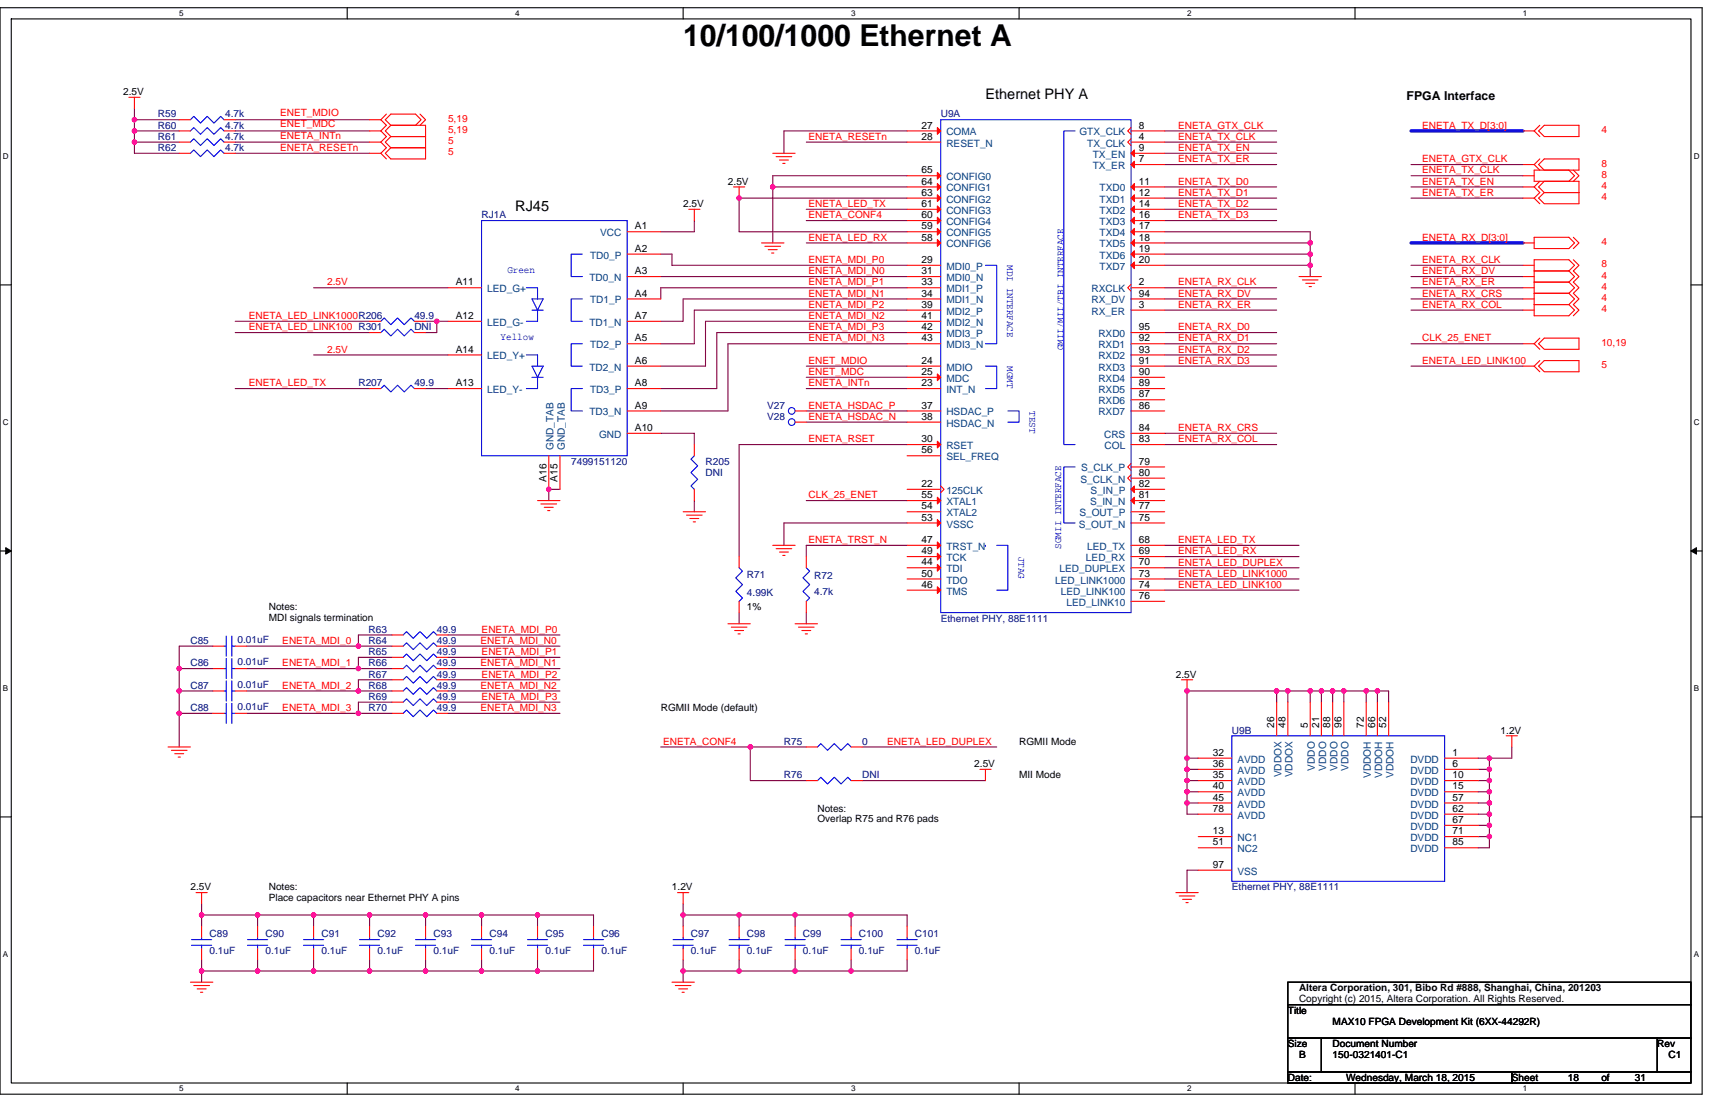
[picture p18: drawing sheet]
<svg xmlns="http://www.w3.org/2000/svg" width="432mm" height="279mm" viewBox="0 0 432 279" stroke-linecap="round" stroke-linejoin="round" font-family="sans-serif">
<defs><g id="words">
<text font-size="7.6" x="172" y="11.6">10/100/1000 Ethernet A</text>
<g font-size="3.7">
<text x="248.1" y="25">Ethernet PHY A</text>
<text x="129.7" y="53.1">RJ45</text>
</g>
<text font-size="3.1" x="354.1" y="25.1">FPGA Interface</text>
<g font-size="2.5">
<text x="31" y="23.9">2.5V</text>
<text x="232.1" y="32.4">27</text>
<text x="232.1" y="35.2">28</text>
<text x="286.7" y="35.2">4</text>
<text x="286.7" y="32.4">8</text>
<text x="286.7" y="38">9</text>
<text x="286.7" y="40.8">7</text>
<text x="183.3" y="46.5">2.5V</text>
<text x="232.1" y="46.5">64</text>
<text x="232.1" y="43.6">65</text>
<text x="286.7" y="46.5">11</text>
<text x="172" y="52.1">2.5V</text>
<text x="232.1" y="52.1">61</text>
<text x="232.1" y="49.3">63</text>
<text x="286.7" y="49.3">12</text>
<text x="286.7" y="52.1">14</text>
<text x="159.9" y="57.7">A1</text>
<text x="232.1" y="57.7">59</text>
<text x="232.1" y="54.9">60</text>
<text x="286.7" y="54.9">16</text>
<text x="286.7" y="57.7">17</text>
<text x="159.9" y="63.4">A2</text>
<text x="232.1" y="60.6">58</text>
<text x="286.7" y="60.6">18</text>
<text x="286.7" y="63.4">19</text>
<text x="114.7" y="71.8">A11</text>
<text x="159.9" y="69">A3</text>
<text x="232.1" y="71.8">33</text>
<text x="232.1" y="66.2">29</text>
<text x="232.1" y="69">31</text>
<text x="286.7" y="66.2">20</text>
<text x="286.7" y="71.8">2</text>
<text x="159.9" y="74.7">A4</text>
<text x="232.1" y="77.5">39</text>
<text x="232.1" y="74.7">34</text>
<text x="286.7" y="74.7">94</text>
<text x="286.7" y="77.5">3</text>
<text x="114.7" y="80.3">A12</text>
<text x="159.9" y="80.3">A7</text>
<text x="232.1" y="83.1">42</text>
<text x="232.1" y="80.3">41</text>
<text x="286.7" y="83.1">95</text>
<text x="114.7" y="88.8">A14</text>
<text x="159.9" y="85.9">A5</text>
<text x="232.1" y="85.9">43</text>
<text x="286.7" y="85.9">92</text>
<text x="286.7" y="88.8">93</text>
<text x="159.9" y="91.6">A6</text>
<text x="232.1" y="91.6">24</text>
<text x="232.1" y="94.4">25</text>
<text x="286.7" y="91.6">91</text>
<text x="286.7" y="94.4">90</text>
<text x="114.7" y="97.2">A13</text>
<text x="159.9" y="97.2">A8</text>
<text x="232.1" y="97.2">23</text>
<text x="286.7" y="97.2">89</text>
<text x="286.7" y="100">87</text>
<text x="159.9" y="102.8">A9</text>
<text x="232.1" y="102.8">37</text>
<text x="232.1" y="105.7">38</text>
<text x="286.7" y="102.8">86</text>
<text x="159.9" y="108.5">A10</text>
<text x="232.1" y="111.3">30</text>
<text x="286.7" y="108.5">84</text>
<text x="286.7" y="111.3">83</text>
<text x="232.1" y="114.1">56</text>
<text x="286.7" y="116.9">79</text>
<text x="286.7" y="119.8">80</text>
<text x="137.6" y="121.2" transform="rotate(-90 137.6 121.2)">A16</text>
<text x="140.4" y="121.2" transform="rotate(-90 140.4 121.2)">A15</text>
<text x="232.1" y="122.6">22</text>
<text x="232.1" y="125.4">55</text>
<text x="286.7" y="122.6">82</text>
<text x="286.7" y="125.4">81</text>
<text x="232.1" y="128.2">54</text>
<text x="232.1" y="131">53</text>
<text x="286.7" y="131">75</text>
<text x="286.7" y="128.2">77</text>
<text x="232.1" y="136.7">47</text>
<text x="286.7" y="136.7">68</text>
<text x="232.1" y="142.3">44</text>
<text x="232.1" y="139.5">49</text>
<text x="286.7" y="139.5">69</text>
<text x="286.7" y="142.3">70</text>
<text x="232.1" y="148">46</text>
<text x="232.1" y="145.1">50</text>
<text x="286.7" y="145.1">73</text>
<text x="286.7" y="148">74</text>
<text x="67.7" y="153.6">Notes:</text>
<text x="188.1" y="153.6">1%</text>
<text x="286.7" y="150.8">76</text>
<text x="67.7" y="156.2">MDI signals termination</text>
<text x="296.1" y="170.5">2.5V</text>
<text x="166.4" y="179">RGMII Mode (default)</text>
<text x="320.8" y="183.2" transform="rotate(-90 320.8 183.2)">26</text>
<text x="323.7" y="183.2" transform="rotate(-90 323.7 183.2)">48</text>
<text x="329.3" y="183.2" transform="rotate(-90 329.3 183.2)">5</text>
<text x="332.1" y="183.2" transform="rotate(-90 332.1 183.2)">21</text>
<text x="334.9" y="183.2" transform="rotate(-90 334.9 183.2)">88</text>
<text x="337.8" y="183.2" transform="rotate(-90 337.8 183.2)">96</text>
<text x="343.4" y="183.2" transform="rotate(-90 343.4 183.2)">72</text>
<text x="346.2" y="183.2" transform="rotate(-90 346.2 183.2)">66</text>
<text x="349" y="183.2" transform="rotate(-90 349 183.2)">52</text>
<text x="377.8" y="184.6">1.2V</text>
<text x="256.6" y="187.5">RGMII Mode</text>
<text x="305.4" y="190.2">32</text>
<text x="365.7" y="190.2">1</text>
<text x="245.3" y="193.1">2.5V</text>
<text x="256.6" y="195.9">MII Mode</text>
<text x="305.4" y="193.1">36</text>
<text x="305.4" y="195.9">35</text>
<text x="365.7" y="193.1">6</text>
<text x="365.7" y="195.9">10</text>
<text x="305.4" y="198.7">40</text>
<text x="305.4" y="201.5">45</text>
<text x="365.7" y="198.7">15</text>
<text x="365.7" y="201.5">57</text>
<text x="205.8" y="204.4">Notes:</text>
<text x="205.8" y="207">Overlap R75 and R76 pads</text>
<text x="305.4" y="210">13</text>
<text x="305.4" y="204.3">78</text>
<text x="365.7" y="204.3">62</text>
<text x="365.7" y="207.2">67</text>
<text x="365.7" y="210">71</text>
<text x="305.4" y="212.8">51</text>
<text x="365.7" y="212.8">85</text>
<text x="305.4" y="218.4">97</text>
<text x="47.9" y="224.1">2.5V</text>
<text x="67.7" y="224.1">Notes:</text>
<text x="67.7" y="226.7">Place capacitors near Ethernet PHY A pins</text>
<text x="169.2" y="224.1">1.2V</text>
<text x="327.1" y="249.6">Altera Corporation, 301, Bibo Rd #888, Shanghai, China, 201203</text>
<text x="324.3" y="255.1">Title</text>
<text x="327.1" y="252.3">Copyright (c) 2015, Altera Corporation. All Rights Reserved.</text>
<text x="335.5" y="257.9">MAX10 FPGA Development Kit (6XX-44292R)</text>
<text x="324.3" y="263.6">Size</text>
<text x="335.5" y="263.6">Document Number</text>
<text x="417.3" y="263.6">Rev</text>
<text x="327.1" y="266.4">B</text>
<text x="335.5" y="266.4">150-0321401-C1</text>
<text x="420.1" y="266.4">C1</text>
<text x="324.3" y="272">Date:</text>
<text x="338.9" y="272">Wednesday, March 18, 2015</text>
<text x="380.6" y="272">Sheet</text>
<text x="394.7" y="272">18</text>
<text x="403.2" y="272">of</text>
<text x="411.6" y="272">31</text>
</g>
<g font-size="2.5" fill="#000080">
<text x="39.8" y="29.6">R59</text>
<text x="56.7" y="29.6">4.7k</text>
<text x="236.9" y="29.6">U9A</text>
<text x="39.8" y="32.4">R60</text>
<text x="39.8" y="35.2">R61</text>
<text x="56.7" y="32.4">4.7k</text>
<text x="56.7" y="35.2">4.7k</text>
<text x="39.8" y="38">R62</text>
<text x="56.7" y="38">4.7k</text>
<text x="121.2" y="54.9">RJ1A</text>
<text x="104.3" y="83.1">DNI</text>
<text x="104.3" y="80.3">49.9</text>
<text x="90.2" y="97.2">R207</text>
<text x="104.3" y="97.2">49.9</text>
<text x="193.1" y="102.9">V27</text>
<text x="193.1" y="105.7">V28</text>
<text x="143.8" y="117">7499151120</text>
<text x="177.6" y="117">R205</text>
<text x="177.6" y="119.8">DNI</text>
<text x="188.1" y="145.4">R71</text>
<text x="188.1" y="149.9">4.99K</text>
<text x="205" y="145.7">R72</text>
<text x="205" y="149.7">4.7k</text>
<text x="59.8" y="161.8">0.01uF</text>
<text x="92.8" y="159.3">R63</text>
<text x="110" y="159.3">49.9</text>
<text x="236.9" y="156.4">Ethernet PHY, 88E1111</text>
<text x="47.9" y="162.1">C85</text>
<text x="47.9" y="167.7">C86</text>
<text x="59.8" y="167.4">0.01uF</text>
<text x="92.8" y="164.9">R65</text>
<text x="92.8" y="167.7">R66</text>
<text x="92.8" y="162.1">R64</text>
<text x="110" y="164.9">49.9</text>
<text x="110" y="167.7">49.9</text>
<text x="110" y="162.1">49.9</text>
<text x="47.9" y="173.4">C87</text>
<text x="59.8" y="173.1">0.01uF</text>
<text x="92.8" y="170.5">R67</text>
<text x="92.8" y="173.4">R68</text>
<text x="110" y="170.5">49.9</text>
<text x="110" y="173.4">49.9</text>
<text x="47.9" y="179">C88</text>
<text x="59.8" y="178.7">0.01uF</text>
<text x="92.8" y="176.2">R69</text>
<text x="92.8" y="179">R70</text>
<text x="110" y="176.2">49.9</text>
<text x="110" y="179">49.9</text>
<text x="310.2" y="184.6">U9B</text>
<text x="197.4" y="187.5">R75</text>
<text x="217.1" y="187.5">0</text>
<text x="197.4" y="195.9">R76</text>
<text x="217.1" y="195.9">DNI</text>
<text x="310.2" y="224.1">Ethernet PHY, 88E1111</text>
<text x="52.7" y="235.9">C89</text>
<text x="66.8" y="235.9">C90</text>
<text x="80.9" y="235.9">C91</text>
<text x="95" y="235.9">C92</text>
<text x="109.1" y="235.9">C93</text>
<text x="123.2" y="235.9">C94</text>
<text x="137.3" y="235.9">C95</text>
<text x="151.4" y="235.9">C96</text>
<text x="174" y="235.9">C97</text>
<text x="188.1" y="235.9">C98</text>
<text x="202.2" y="235.9">C99</text>
<text x="216.3" y="235.9">C100</text>
<text x="230.4" y="235.9">C101</text>
<text x="52.7" y="240.2">0.1uF</text>
<text x="66.8" y="240.2">0.1uF</text>
<text x="80.9" y="240.2">0.1uF</text>
<text x="95" y="240.2">0.1uF</text>
<text x="109.1" y="240.2">0.1uF</text>
<text x="123.2" y="240.2">0.1uF</text>
<text x="137.3" y="240.2">0.1uF</text>
<text x="151.4" y="240.2">0.1uF</text>
<text x="174" y="240.2">0.1uF</text>
<text x="188.1" y="240.2">0.1uF</text>
<text x="202.2" y="240.2">0.1uF</text>
<text x="216.3" y="240.2">0.1uF</text>
<text x="230.4" y="240.2">0.1uF</text>
</g>
<g font-size="2.5" fill="#f00">
<text x="70.5" y="29.3">ENET_MDIO</text>
<text x="70.5" y="34.9">ENETA_INTn</text>
<text x="70.5" y="32.1">ENET_MDC</text>
<text x="112.8" y="33.5">5,19</text>
<text x="112.8" y="30.7">5,19</text>
<text x="203.6" y="35.2">ENETA_RESETn</text>
<text x="296.6" y="32.4">ENETA_GTX_CLK</text>
<text x="296.6" y="35.2">ENETA_TX_CLK</text>
<text x="358.1" y="32.4">ENETA_TX_D[3:0]</text>
<text x="403.2" y="33.5">4</text>
<text x="70.5" y="38">ENETA_RESETn</text>
<text x="112.8" y="39.1">5</text>
<text x="112.8" y="36.3">5</text>
<text x="296.6" y="38">ENETA_TX_EN</text>
<text x="296.6" y="40.9">ENETA_TX_ER</text>
<text x="358.1" y="40.8">ENETA_GTX_CLK</text>
<text x="403.2" y="42">8</text>
<text x="296.6" y="46.5">ENETA_TX_D0</text>
<text x="358.1" y="46.5">ENETA_TX_EN</text>
<text x="358.1" y="43.7">ENETA_TX_CLK</text>
<text x="403.2" y="47.6">4</text>
<text x="403.2" y="44.8">8</text>
<text x="203.6" y="52.1">ENETA_LED_TX</text>
<text x="296.6" y="49.3">ENETA_TX_D1</text>
<text x="296.6" y="52.1">ENETA_TX_D2</text>
<text x="358.1" y="49.3">ENETA_TX_ER</text>
<text x="403.2" y="50.4">4</text>
<text x="203.6" y="54.9">ENETA_CONF4</text>
<text x="296.6" y="54.9">ENETA_TX_D3</text>
<text x="203.6" y="60.6">ENETA_LED_RX</text>
<text x="358.1" y="60.6">ENETA_RX_D[3:0]</text>
<text x="403.2" y="61.7">4</text>
<text x="82.4" y="71.9">2.5V</text>
<text x="203.6" y="71.9">ENETA_MDI_P1</text>
<text x="203.6" y="69">ENETA_MDI_N0</text>
<text x="203.6" y="66.2">ENETA_MDI_P0</text>
<text x="296.6" y="71.9">ENETA_RX_CLK</text>
<text x="358.1" y="66.2">ENETA_RX_CLK</text>
<text x="358.1" y="69">ENETA_RX_DV</text>
<text x="358.1" y="71.9">ENETA_RX_ER</text>
<text x="403.2" y="67.3">8</text>
<text x="403.2" y="70.2">4</text>
<text x="203.6" y="77.5">ENETA_MDI_P2</text>
<text x="203.6" y="74.7">ENETA_MDI_N1</text>
<text x="296.6" y="74.7">ENETA_RX_DV</text>
<text x="296.6" y="77.5">ENETA_RX_ER</text>
<text x="358.1" y="74.7">ENETA_RX_CRS</text>
<text x="358.1" y="77.5">ENETA_RX_COL</text>
<text x="403.2" y="73">4</text>
<text x="403.2" y="75.8">4</text>
<text x="62.6" y="80.3">ENETA_LED_LINK1000R206</text>
<text x="62.6" y="83.1">ENETA_LED_LINK100 R301</text>
<text x="203.6" y="80.3">ENETA_MDI_N2</text>
<text x="203.6" y="83.1">ENETA_MDI_P3</text>
<text x="296.6" y="83.1">ENETA_RX_D0</text>
<text x="403.2" y="78.6">4</text>
<text x="82.4" y="88.8">2.5V</text>
<text x="203.6" y="86">ENETA_MDI_N3</text>
<text x="296.6" y="86">ENETA_RX_D1</text>
<text x="296.6" y="88.8">ENETA_RX_D2</text>
<text x="358.1" y="86">CLK_25_ENET</text>
<text x="403.2" y="87.1">10,19</text>
<text x="203.6" y="94.4">ENET_MDC</text>
<text x="203.6" y="91.6">ENET_MDIO</text>
<text x="296.6" y="91.6">ENETA_RX_D3</text>
<text x="358.1" y="91.6">ENETA_LED_LINK100</text>
<text x="403.2" y="92.7">5</text>
<text x="62.6" y="97.2">ENETA_LED_TX</text>
<text x="203.6" y="97.2">ENETA_INTn</text>
<text x="203.6" y="102.9">ENETA_HSDAC_P</text>
<text x="203.6" y="105.7">ENETA_HSDAC_N</text>
<text x="203.6" y="111.3">ENETA_RSET</text>
<text x="296.6" y="108.5">ENETA_RX_CRS</text>
<text x="296.6" y="111.3">ENETA_RX_COL</text>
<text x="203.6" y="125.4">CLK_25_ENET</text>
<text x="203.6" y="136.7">ENETA_TRST_N</text>
<text x="296.6" y="136.7">ENETA_LED_TX</text>
<text x="296.6" y="142.3">ENETA_LED_DUPLEX</text>
<text x="296.6" y="139.5">ENETA_LED_RX</text>
<text x="296.6" y="145.2">ENETA_LED_LINK1000</text>
<text x="296.6" y="148">ENETA_LED_LINK100</text>
<text x="121.3" y="159.3">ENETA_MDI_P0</text>
<text x="71.1" y="167.7">ENETA_MDI_1</text>
<text x="71.1" y="162.1">ENETA_MDI_0</text>
<text x="121" y="167.7">ENETA_MDI_N1</text>
<text x="121" y="162.1">ENETA_MDI_N0</text>
<text x="121.3" y="164.9">ENETA_MDI_P1</text>
<text x="71.1" y="173.4">ENETA_MDI_2</text>
<text x="121" y="173.4">ENETA_MDI_N2</text>
<text x="121.3" y="170.5">ENETA_MDI_P2</text>
<text x="71.1" y="179">ENETA_MDI_3</text>
<text x="121" y="179">ENETA_MDI_N3</text>
<text x="121.3" y="176.2">ENETA_MDI_P3</text>
<text x="166.9" y="187.5">ENETA_CONF4</text>
<text x="223.3" y="187.5">ENETA_LED_DUPLEX</text>
</g>
<g font-size="2.5" fill="#004080">
<text x="238.3" y="34.1">COMA</text>
<text x="271.8" y="34.1">GTX_CLK</text>
<text x="238.3" y="36.9">RESET_N</text>
<text x="273.7" y="36.9">TX_CLK</text>
<text x="275.1" y="39.7">TX_EN</text>
<text x="238.3" y="45.4">CONFIG0</text>
<text x="275.1" y="42.6">TX_ER</text>
<text x="238.3" y="53.8">CONFIG3</text>
<text x="238.3" y="51">CONFIG2</text>
<text x="238.3" y="48.2">CONFIG1</text>
<text x="276.8" y="48.2">TXD0</text>
<text x="276.8" y="51">TXD1</text>
<text x="276.8" y="53.8">TXD2</text>
<text x="151.1" y="59.5">VCC</text>
<text x="238.3" y="59.5">CONFIG5</text>
<text x="238.3" y="56.7">CONFIG4</text>
<text x="276.8" y="56.7">TXD3</text>
<text x="276.8" y="59.5">TXD4</text>
<text x="148.6" y="65.1">TD0_P</text>
<text x="238.3" y="62.3">CONFIG6</text>
<text x="276.8" y="62.3">TXD5</text>
<text x="276.8" y="65.1">TXD6</text>
<text x="148.4" y="70.8">TD0_N</text>
<text x="238.3" y="67.9">MDI0_P</text>
<text x="238.3" y="70.8">MDI0_N</text>
<text x="276.8" y="67.9">TXD7</text>
<text x="122.7" y="73.6">LED_G+</text>
<text x="148.6" y="76.4">TD1_P</text>
<text x="238.3" y="73.6">MDI1_P</text>
<text x="238.3" y="76.4">MDI1_N</text>
<text x="274.8" y="73.6">RXCLK</text>
<text x="274.8" y="76.4">RX_DV</text>
<text x="122.7" y="82">LED_G-</text>
<text x="148.4" y="82">TD1_N</text>
<text x="238.3" y="79.2">MDI2_P</text>
<text x="238.3" y="82">MDI2_N</text>
<text x="274.8" y="79.2">RX_ER</text>
<text x="148.6" y="87.7">TD2_P</text>
<text x="238.3" y="84.9">MDI3_P</text>
<text x="238.3" y="87.7">MDI3_N</text>
<text x="276.5" y="84.9">RXD0</text>
<text x="276.5" y="87.7">RXD1</text>
<text x="122.7" y="90.5">LED_Y+</text>
<text x="148.4" y="93.3">TD2_N</text>
<text x="238.3" y="93.3">MDIO</text>
<text x="276.5" y="90.5">RXD2</text>
<text x="276.5" y="93.3">RXD3</text>
<text x="122.7" y="99">LED_Y-</text>
<text x="148.6" y="99">TD3_P</text>
<text x="238.3" y="96.1">MDC</text>
<text x="238.3" y="99">INT_N</text>
<text x="276.5" y="96.1">RXD4</text>
<text x="276.5" y="99">RXD5</text>
<text x="276.5" y="101.8">RXD6</text>
<text x="148.4" y="104.6">TD3_N</text>
<text x="238.3" y="104.6">HSDAC_P</text>
<text x="238.3" y="107.4">HSDAC_N</text>
<text x="276.5" y="104.6">RXD7</text>
<text x="139.4" y="113.3" transform="rotate(-90 139.4 113.3)">GND_TAB</text>
<text x="142.2" y="113.3" transform="rotate(-90 142.2 113.3)">GND_TAB</text>
<text x="150.8" y="110.2">GND</text>
<text x="238.3" y="113.1">RSET</text>
<text x="278" y="110.2">CRS</text>
<text x="278.1" y="113.1">COL</text>
<text x="238.3" y="115.9">SEL_FREQ</text>
<text x="272.2" y="118.7">S_CLK_P</text>
<text x="238.3" y="124.3">125CLK</text>
<text x="272" y="121.5">S_CLK_N</text>
<text x="274.6" y="124.3">S_IN_P</text>
<text x="238.3" y="127.1">XTAL1</text>
<text x="238.3" y="130">XTAL2</text>
<text x="271.8" y="130">S_OUT_P</text>
<text x="274.4" y="127.1">S_IN_N</text>
<text x="238.3" y="132.8">VSSC</text>
<text x="271.6" y="132.8">S_OUT_N</text>
<text x="238.3" y="141.2">TCK</text>
<text x="238.3" y="138.4">TRST_N</text>
<text x="273.4" y="141.2">LED_RX</text>
<text x="273.7" y="138.4">LED_TX</text>
<text x="238.3" y="149.7">TMS</text>
<text x="238.3" y="146.9">TDO</text>
<text x="238.3" y="144.1">TDI</text>
<text x="265.7" y="146.9">LED_LINK1000</text>
<text x="266.8" y="144.1">LED_DUPLEX</text>
<text x="267.1" y="149.7">LED_LINK100</text>
<text x="268.5" y="152.5">LED_LINK10</text>
<text x="311.6" y="192">AVDD</text>
<text x="355.1" y="192">DVDD</text>
<text x="311.6" y="194.8">AVDD</text>
<text x="311.6" y="197.6">AVDD</text>
<text x="322.6" y="195.7" transform="rotate(-90 322.6 195.7)">VDDOX</text>
<text x="325.4" y="195.7" transform="rotate(-90 325.4 195.7)">VDDOX</text>
<text x="331.1" y="194" transform="rotate(-90 331.1 194)">VDDO</text>
<text x="333.9" y="194" transform="rotate(-90 333.9 194)">VDDO</text>
<text x="336.7" y="194" transform="rotate(-90 336.7 194)">VDDO</text>
<text x="339.5" y="194" transform="rotate(-90 339.5 194)">VDDO</text>
<text x="345.2" y="195.8" transform="rotate(-90 345.2 195.8)">VDDOH</text>
<text x="348" y="195.8" transform="rotate(-90 348 195.8)">VDDOH</text>
<text x="350.8" y="195.8" transform="rotate(-90 350.8 195.8)">VDDOH</text>
<text x="355.1" y="194.8">DVDD</text>
<text x="355.1" y="197.6">DVDD</text>
<text x="311.6" y="200.4">AVDD</text>
<text x="311.6" y="203.3">AVDD</text>
<text x="355.1" y="200.4">DVDD</text>
<text x="355.1" y="203.3">DVDD</text>
<text x="311.6" y="206.1">AVDD</text>
<text x="355.1" y="206.1">DVDD</text>
<text x="355.1" y="208.9">DVDD</text>
<text x="311.6" y="211.7">NC1</text>
<text x="311.6" y="214.5">NC2</text>
<text x="355.1" y="211.7">DVDD</text>
<text x="355.1" y="214.5">DVDD</text>
<text x="311.6" y="220.2">VSS</text>
</g>
<g font-size="2.5" fill="#00f">
<text x="127.7" y="68.8">Green</text>
<text x="253.6" y="66.8" transform="rotate(90 253.6 66.8)">MDI INTERFACE</text>
<text x="126" y="85.7">Yellow</text>
<text x="267.7" y="88.2" transform="rotate(-90 267.7 88.2)">GMII/MII/TBI INTERFACE</text>
<text x="253.6" y="92.2" transform="rotate(90 253.6 92.2)">MGMT</text>
<text x="259.2" y="103.4" transform="rotate(90 259.2 103.4)">TEST</text>
<text x="256.4" y="140.1" transform="rotate(90 256.4 140.1)">JTAG</text>
<text x="267.2" y="138.1" transform="rotate(-90 267.2 138.1)">SGMII INTERFACE</text>
</g>
<g font-size="2">
<text x="45.1" y="4.1">5</text>
<text x="129.7" y="4.1">4</text>
<text x="214.3" y="4.1">3</text>
<text x="298.9" y="4.1">2</text>
<text x="383.5" y="4.1">1</text>
<text x=".7" y="40">D</text>
<text x="426.5" y="40">D</text>
<text x=".7" y="107">C</text>
<text x="426.5" y="107">C</text>
<text x=".7" y="174">B</text>
<text x="426.5" y="174">B</text>
<text x=".7" y="240.9">A</text>
<text x="426.5" y="240.9">A</text>
<text x="45.1" y="274.7">5</text>
<text x="129.7" y="274.7">4</text>
<text x="214.3" y="274.7">3</text>
<text x="298.9" y="274.7">2</text>
<text x="383.5" y="274.7">1</text>
</g>
</g></defs>
<path d="M0 1.9h428.6v273.5h-428.6zM2.8 4.8h422.9v267.8h-422.9z" fill="none" stroke="#000" stroke-width=".28"/>
<g fill="#fff">
<path d="M45.1 2.2h1.1v2.3h-1.1z"/>
<path d="M45.1 272.9h1.1v2.3h-1.1z"/>
</g>
<path d="M87.4 1.9v2.9M87.4 272.6v2.8" fill="none" stroke="#000" stroke-width=".28"/>
<g fill="#fff">
<path d="M129.7 2.2h1.1v2.3h-1.1z"/>
<path d="M129.7 272.9h1.1v2.3h-1.1z"/>
</g>
<path d="M172 1.9v2.9M172 272.6v2.8" fill="none" stroke="#000" stroke-width=".28"/>
<g fill="#fff">
<path d="M214.3 2.2h1.1v2.3h-1.1z"/>
<path d="M214.3 272.9h1.1v2.3h-1.1z"/>
</g>
<path d="M256.6 1.9v2.9M256.6 272.6v2.8" fill="none" stroke="#000" stroke-width=".28"/>
<g fill="#fff">
<path d="M298.9 2.2h1.1v2.3h-1.1z"/>
<path d="M298.9 272.9h1.1v2.3h-1.1z"/>
</g>
<path d="M341.2 1.9v2.9M341.2 272.6v2.8" fill="none" stroke="#000" stroke-width=".28"/>
<g fill="#fff">
<path d="M383.5 2.2h1.1v2.3h-1.1z"/>
<path d="M383.5 272.9h1.1v2.3h-1.1z"/>
<path d="M.7 38.2h1.5v2.3h-1.5z"/>
<path d="M426.5 38.2h1.4v2.3h-1.4z"/>
<path d="M.7 105.2h1.5v2.2h-1.5z"/>
<path d="M426.5 105.2h1.4v2.2h-1.4z"/>
</g>
<path d="M0 71.7h2.8M425.7 71.7h2.9" fill="none" stroke="#000" stroke-width=".28"/>
<g fill="#fff">
<path d="M.7 172.1h1.4v2.3h-1.4z"/>
<path d="M426.5 172.1h1.3v2.3h-1.3z"/>
</g>
<path d="M0 138.7h2.8M425.7 138.7h2.9" fill="none" stroke="#000" stroke-width=".28"/>
<path d="M1.4 137.9l1.4 .8-1.4 .8zM425.7 138.7l1.4-.8v1.6z" fill="#000" stroke="#000" stroke-width=".25"/>
<g fill="#fff">
<path d="M.7 239.1h1.4v2.3h-1.4z"/>
<path d="M426.4 239.1h1.4v2.3h-1.4z"/>
</g>
<path d="M0 205.6h2.8M425.7 205.6h2.9M324.3 247.2h101.4v5.7h-101.4zM324.3 252.9h101.4v8.4h-101.4zM324.3 261.3h8.4v8.5h-8.4zM324.3 269.8h56.3v2.8h-56.3zM332.7 261.3h84.6v8.5h-84.6zM380.6 269.8h45.1v2.8h-45.1zM417.3 261.3h8.4v8.5h-8.4z" fill="none" stroke="#000" stroke-width=".28"/>
<g fill="none" stroke="#800040" stroke-width=".28">
<path d="M33.8 33v2.8h11.3M33.8 30.1v2.9h11.3M33.8 27.3v2.8h11.3M33.8 35.8v2.8h11.3M59.2 38.6h33.8M59.2 33h33.8M59.2 35.8h33.8M59.2 30.1h33.8M203 35.8h25.4M228.4 33h-31v5.6M293.2 33h28.2M293.2 35.8h28.2"/>
<path d="M293.2 38.6h28.2M174.8 55.5v2.8h-8.4M194.6 47.1v14.1M194.6 47.1h33.8M203 52.7h25.4M203 55.5h25.4M228.4 44.2h-33.8v2.9M228.4 49.9h-42.3v8.4h42.3M293.2 41.4h28.2M293.2 47.1h28.2M293.2 49.9h28.2M293.2 52.7h28.2"/>
<path d="M293.2 55.5h28.2M293.2 58.3h36.7v2.9M355.3 41.4h28.2M355.3 47.1h28.2M355.3 49.9h28.2M355.3 44.2h28.2M79 72.4h33.8M166.4 69.6h62M166.4 64h2.8v2.8h59.2M203 61.2h25.4M228.4 75.2h-56.4v5.7h-5.6M228.4 72.4h-62v2.8"/>
<path d="M228.4 78.1h-53.6v8.4h-8.4M293.2 72.4h28.2M293.2 75.2h28.2M293.2 78.1h28.2M293.2 61.2h36.7M293.2 64h36.7M293.2 66.8h36.7M329.9 61.2v2.8M329.9 64v2.8M329.9 66.8v2.8M355.3 66.8h28.2M355.3 69.6h28.2"/>
<path d="M355.3 72.4h28.2M355.3 75.2h28.2M355.3 78.1h28.2M59.2 80.9h33.8M59.2 97.8h33.8M59.2 83.7h33.8M79 89.3h33.8M107.1 97.8h5.7M107.1 80.9h2.9v2.8h-2.9M110 80.9h2.8M203 95h25.4M203 97.8h25.4"/>
<path d="M203 92.2h25.4M228.4 80.9h-50.8v11.3h-11.2M228.4 83.7h-47.9v14.1h-14.1M228.4 86.5h-45.1v16.9h-16.9M293.2 83.7h28.2M293.2 86.5h28.2M293.2 89.3h28.2M293.2 92.2h28.2M355.3 86.5h28.2M355.3 92.2h28.2M166.4 109.1h8.4v2.8M203 103.4h25.4"/>
<path d="M203 106.3h25.4M228.4 111.9h-42.3v28.2M293.2 109.1h28.2M293.2 111.9h28.2M141 123.2h-2.8v2.8M174.8 126v2.8M203 126h25.4M228.4 131.6h-31v5.7M228.4 137.3h-25.4v2.8M293.2 137.3h33.9M98.7 159.8h-8.5v2.8M112.8 159.8h28.2"/>
<path d="M186.1 154.2v2.8M203 154.2v2.8M293.2 140.1h33.9M293.2 145.7h33.9M293.2 142.9h33.9M293.2 148.5h33.9M45.1 168.3v5.6M45.1 179.6v8.4M45.1 173.9v5.7M45.1 168.3h8.5M45.1 173.9h8.5M45.1 179.6h8.5"/>
<path d="M53.6 162.6h-8.5v5.7M62 179.6h28.2M62 168.3h28.2M62 162.6h28.2M62 173.9h28.2M90.2 179.6h8.5M90.2 173.9h8.5M90.2 162.6h8.5M90.2 168.3h8.5M98.7 176.7h-8.5v2.9M98.7 165.5h-8.5v2.8M98.7 171.1h-8.5v2.8"/>
<path d="M112.8 165.5h28.2M112.8 168.3h28.2M112.8 171.1h28.2M112.8 173.9h28.2M112.8 176.7h28.2M112.8 179.6h28.2M112.8 162.6h28.2M321.4 173.9h-22.5v16.9M321.4 173.9v2.8M321.4 173.9h2.9M324.3 173.9v2.8M324.3 173.9h5.6"/>
<path d="M329.9 173.9v2.8M329.9 173.9h2.8M332.7 173.9h2.8M332.7 173.9v2.8M335.5 173.9h2.8M335.5 173.9v2.8M338.3 173.9v2.8M338.3 173.9h5.7M344 173.9v2.8M344 173.9h2.8M346.8 173.9v2.8M346.8 173.9h2.8v2.8"/>
<path d="M166.4 188h22.5v8.5h14.1M188.9 188h14.1M217.1 188h33.9M217.1 196.5h31M298.9 193.7h2.8M298.9 196.5h2.8M298.9 190.8h2.8M298.9 199.3h2.8M298.9 193.7v2.8M298.9 190.8v2.9M298.9 196.5v2.8M298.9 199.3v2.8"/>
<path d="M372.2 190.8h2.8M372.2 193.7h2.8M372.2 196.5h2.8M372.2 199.3h2.8M375 193.7v2.8M375 199.3v2.8M375 190.8v2.9M375 196.5v2.8M380.6 188v2.8h-5.6M298.9 202.1h2.8M298.9 202.1v2.8h2.8M301.7 219h-2.8v5.7"/>
<path d="M372.2 210.6h2.8M372.2 204.9h2.8M372.2 207.8h2.8M372.2 202.1h2.8M375 210.6v2.8h-2.8M375 204.9v2.9M375 202.1v2.8M375 207.8v2.8M50.8 230.3h14.1M50.8 230.3v2.8M50.8 227.5v2.8M64.9 230.3v2.8"/>
<path d="M64.9 230.3h14.1v2.8M79 230.3h14M93 230.3v2.8M93 230.3h14.1M107.1 230.3v2.8M107.1 230.3h14.1M121.2 230.3v2.8M121.2 230.3h14.1M135.3 230.3h14.1v2.8M135.3 230.3v2.8M172 230.3v2.8M172 227.5v2.8"/>
<path d="M172 230.3h14.1M186.1 230.3h14.1M186.1 230.3v2.8M200.2 230.3v2.8M200.2 230.3h14.1M214.3 230.3v2.8M214.3 230.3h14.1v2.8M50.8 244.4h14.1M50.8 244.4v2.8M50.8 241.6v2.8M64.9 241.6v2.8M64.9 244.4h14.1"/>
<path d="M79 241.6v2.8M79 244.4h14M93 244.4h14.1M93 241.6v2.8M107.1 241.6v2.8M107.1 244.4h14.1M121.2 244.4h14.1M121.2 241.6v2.8M135.3 241.6v2.8M149.4 241.6v2.8h-14.1M172 244.4v2.8M172 241.6v2.8"/>
<path d="M172 244.4h14.1M186.1 244.4h14.1M186.1 241.6v2.8M200.2 241.6v2.8M200.2 244.4h14.1M214.3 241.6v2.8M228.4 241.6v2.8h-14.1"/>
</g>
<g fill="#f0f" stroke="#f0f" stroke-width=".28">
<circle cx="33.8" cy="35.8" r=".55"/>
<circle cx="121.2" cy="244.4" r=".56"/>
<circle cx="346.8" cy="173.9" r=".56"/>
<circle cx="344" cy="173.9" r=".56"/>
<circle cx="324.2" cy="173.9" r=".56"/>
<circle cx="338.3" cy="173.9" r=".56"/>
<circle cx="321.4" cy="173.9" r=".56"/>
<circle cx="335.5" cy="173.9" r=".56"/>
<circle cx="332.7" cy="173.9" r=".56"/>
<circle cx="50.7" cy="230.3" r=".56"/>
<circle cx="50.7" cy="244.4" r=".56"/>
<circle cx="329.9" cy="173.9" r=".56"/>
<circle cx="138.2" cy="123.2" r=".55"/>
<circle cx="298.9" cy="193.7" r=".56"/>
<circle cx="298.9" cy="190.8" r=".56"/>
<circle cx="298.9" cy="173.9" r=".57"/>
<circle cx="121.2" cy="230.3" r=".56"/>
<circle cx="135.3" cy="230.3" r=".56"/>
<circle cx="298.9" cy="196.5" r=".56"/>
<circle cx="33.8" cy="32.9" r=".56"/>
<circle cx="33.8" cy="30.1" r=".55"/>
<circle cx="298.9" cy="202.1" r=".57"/>
<circle cx="298.9" cy="199.3" r=".56"/>
<circle cx="186.1" cy="49.9" r=".56"/>
<circle cx="64.8" cy="230.3" r=".56"/>
<circle cx="64.8" cy="244.4" r=".56"/>
<circle cx="90.2" cy="179.6" r=".55"/>
<circle cx="90.2" cy="168.3" r=".55"/>
<circle cx="135.3" cy="244.4" r=".56"/>
<circle cx="45.1" cy="173.9" r=".57"/>
<circle cx="90.2" cy="173.9" r=".56"/>
<circle cx="45.1" cy="168.3" r=".56"/>
<circle cx="90.2" cy="162.6" r=".55"/>
<circle cx="172" cy="230.3" r=".57"/>
<circle cx="172" cy="244.4" r=".57"/>
<circle cx="186.1" cy="230.3" r=".57"/>
<circle cx="186.1" cy="244.4" r=".57"/>
<circle cx="214.3" cy="244.4" r=".57"/>
<circle cx="200.2" cy="230.3" r=".57"/>
<circle cx="375" cy="210.6" r=".55"/>
<circle cx="375" cy="204.9" r=".55"/>
<circle cx="375" cy="199.3" r=".55"/>
<circle cx="375" cy="202.1" r=".56"/>
<circle cx="214.3" cy="230.3" r=".57"/>
<circle cx="200.2" cy="244.4" r=".57"/>
<circle cx="375" cy="196.5" r=".55"/>
<circle cx="375" cy="207.7" r=".55"/>
<circle cx="45.1" cy="179.6" r=".56"/>
<circle cx="107.1" cy="244.4" r=".56"/>
<circle cx="107.1" cy="230.3" r=".56"/>
<circle cx="78.9" cy="230.3" r=".56"/>
<circle cx="93" cy="230.3" r=".56"/>
<circle cx="93" cy="244.4" r=".56"/>
<circle cx="78.9" cy="244.4" r=".56"/>
<circle cx="375" cy="193.7" r=".55"/>
<circle cx="375" cy="190.8" r=".55"/>
<circle cx="194.5" cy="47" r=".56"/>
<circle cx="329.9" cy="61.1" r=".56"/>
<circle cx="329.9" cy="66.8" r=".55"/>
<circle cx="329.9" cy="64" r=".55"/>
<circle cx="188.9" cy="188" r=".56"/>
<circle cx="110" cy="80.9" r=".55"/>
</g>
<path d="M355.3 33h28.2M355.3 61.2h28.2" fill="none" stroke="#00f" stroke-width=".83"/>
<g fill="none" stroke="#f00" stroke-width=".28">
<path d="M32.4 24.5h2.9M33.8 24.5v2.8M45.1 33h2.8M45.1 38.6h2.8M45.1 35.8h2.8M45.1 30.1h2.8M56.4 33h2.8M56.4 38.6h2.8M56.4 35.8h2.8M56.4 30.1h2.8M93 38.6h2.9M93 35.8h2.9"/>
<path d="M93 33h2.9M93 30.1h2.9M95.9 30.1l1.4 1.4-1.4 1.5M95.9 35.8l1.4 1.4-1.4 1.4M95.9 38.6l1.4 1.4M95.9 33l1.4 1.4-1.4 1.4M97.3 28.7l-1.4 1.4M98.4 28.7h6.2l1.4 1.4-1.4 1.4h-6.2l-1.4-1.4zM98.4 37.2h8.7M98.4 37.2l-1.4 1.4 1.4 1.4h8.7v-2.8M98.4 34.4h8.7M98.4 34.4l-1.4 1.4 1.4 1.4"/>
<path d="M98.4 34.4l-1.4-1.4 1.4-1.5h8.7v2.9M105.7 28.7l1.4 1.4-1.4 1.4M107.1 34.4v2.8M194.6 38.6h5.6M195.4 39.4h3.9M228.4 33h8.5M228.4 35.8h8.5M284.8 32.1l-.9 .9 .9 .8M284.8 33h8.4M284.8 34.9l-.9 .9 .9 .8M284.8 35.8h8.4M284.8 38.6h8.4"/>
<path d="M383.5 33h2.8M386.3 33l1.4 1.4M387.7 31.5l-1.4 1.5M388.8 31.5h8.8v2.9h-8.8l-1.4-1.4zM157.9 58.3h8.5M173.4 52.7h2.8M174.8 52.7v2.8M184.7 47.1h2.8M186.1 47.1v2.8M196.3 40.3h2.2M197.1 41.1h.6M228.4 58.3h8.5"/>
<path d="M228.4 55.5h8.5M228.4 52.7h8.5M228.4 49.9h8.5M228.4 47.1h8.5M228.4 44.2h8.5M284.8 47.1h8.4M284.8 49.9h8.4M284.8 52.7h8.4M284.8 55.5h8.4M284.8 58.3h8.4M284.8 41.4h8.4M383.5 44.2h2.8"/>
<path d="M383.5 41.4h2.8M383.5 47.1h2.8M383.5 49.9h2.8M386.3 42.8h8.7l1.4 1.4-1.4 1.4h-8.7zM386.3 59.7h8.7l1.4 1.5-1.4 1.4h-8.7zM386.3 41.4l1.4 1.4M386.3 47.1l1.4 1.4-1.4 1.4M386.3 49.9l1.4 1.4M387.4 49.9l1.4-1.4h8.8v2.8h-8.8zM387.7 40l-1.4 1.4M387.7 45.6l-1.4 1.5M388.8 40h8.8v2.8h-8.8l-1.4-1.4z"/>
<path d="M388.8 45.6h8.8v2.9h-8.8l-1.4-1.4zM396.1 42.8l1.5 1.4-1.5 1.4M396.1 59.7l1.5 1.5-1.5 1.4M112.8 72.4h8.4M157.9 64h8.5M157.9 69.6h8.5M157.9 75.2h8.5M191.7 61.2h5.7M192.6 62h3.9M193.4 62.8h2.3M194.3 63.7h.5M228.4 61.2h8.5"/>
<path d="M228.4 78.1h8.5M228.4 72.4h8.5M228.4 75.2h8.5M228.4 66.8h8.5M228.4 69.6h8.5M284.8 71.6l-.9 .8 .9 .9M284.8 72.4h8.4M284.8 75.2h8.4M284.8 78.1h8.4M284.8 61.2h8.4M284.8 64h8.4M284.8 66.8h8.4"/>
<path d="M327.1 69.6h5.6M327.9 70.5h4M328.8 71.3h2.2M329.6 72.1h.6M383.5 61.2h2.8M383.5 66.8h2.8M383.5 69.6h2.8M383.5 72.4h2.8M383.5 75.2h2.8M383.5 78.1h2.8M386.3 68.2v-2.8h8.7l1.4 1.4-1.4 1.4M386.3 68.2v2.8"/>
<path d="M386.3 71v2.8M386.3 73.8v2.9M386.3 68.2h8.7M386.3 71h8.7M386.3 73.8h8.7M386.3 76.7h8.7M395 68.2l1.4 1.4-1.4 1.4M395 71l1.4 1.4-1.4 1.4M395 73.8l1.4 1.4-1.4 1.5M395 76.7l1.4 1.4-1.4 1.4h-8.7v-2.8M396.1 65.4l1.5 1.4-1.5 1.4 1.5 1.4-1.5 1.4 1.5 1.4-1.5 1.4 1.5 1.4-1.5 1.5 1.5 1.4-1.5 1.4M93 83.7h2.9"/>
<path d="M93 80.9h2.9M93 97.8h2.9M104.3 83.7h2.8M104.3 80.9h2.8M104.3 97.8h2.8M112.8 80.9h8.4M112.8 89.3h8.4M112.8 97.8h8.4M157.9 80.9h8.5M157.9 86.5h8.5M157.9 92.2h8.5M157.9 97.8h8.5"/>
<path d="M228.4 83.7h8.5M228.4 86.5h8.5M228.4 80.9h8.5M228.4 92.2h8.5M228.4 95h8.5M228.4 97.8h8.5M284.8 83.7h8.4M284.8 86.5h8.4M284.8 89.3h8.4M284.8 92.2h8.4M284.8 95h8.4M284.8 97.8h8.4"/>
<path d="M383.5 86.5h2.8M383.5 92.2h2.8M386.3 86.5l1.4 1.4M386.3 92.2l1.4 1.4M387.4 92.2l1.4-1.4h8.8v2.8h-8.8zM387.7 85.1l-1.4 1.4M387.7 90.8l-1.4 1.4M388.8 85.1h8.8v2.8h-8.8l-1.4-1.4zM138.2 114.7v8.5M141 114.7v8.5M157.9 103.4h8.5M157.9 109.1h8.5"/>
<path d="M174.8 111.9v2.8M200.2 103.4h2.8M200.2 106.3h2.8M228.4 111.9h8.5M228.4 114.7h8.5M228.4 103.4h8.5M228.4 106.3h8.5M284.8 109.1h8.4M284.8 111.9h8.4M284.8 116.7l-.9 .8 .9 .9M284.8 117.5h8.4M284.8 119.5l-.9 .9 .9 .8"/>
<path d="M284.8 100.6h8.4M284.8 103.4h8.4M135.3 126h5.7M136.2 126.9h3.9M137 127.7h2.3M137.9 128.5h.6M172 128.8h5.6M172.8 129.7h4M173.7 130.5h2.2M174.5 131.4h.6M174.8 123.2v2.8M194.6 137.3h5.6"/>
<path d="M195.4 138.1h3.9M196.3 139h2.2M197.1 139.8h.6M228.4 123.2h8.5M228.4 126h8.5M228.4 128.8h8.5M228.4 131.6h8.5M228.4 137.3h8.5M236.9 122.3l.8 .9-.8 .8M284.8 120.4h8.4M284.8 123.2h8.4M284.8 126h8.4"/>
<path d="M284.8 128.8h8.4M284.8 131.6h8.4M284.8 137.3h8.4M98.7 159.8h2.8M110 159.8h2.8M183.3 157h5.6M184.1 157.9h4M185 158.7h2.2M185.8 159.6h.6M186.1 140.1v2.8M186.1 151.4v2.8M200.2 157h5.6"/>
<path d="M201 157.9h4M201.9 158.7h2.2M202.7 159.6h.6M203 140.1v2.8M203 151.4v2.8M228.4 148.5h8.5M228.4 145.7h8.5M228.4 142.9h8.5M228.4 140.1h8.5M284.8 140.1h8.4M284.8 142.9h8.4M284.8 145.7h8.4"/>
<path d="M284.8 148.5h8.4M284.8 151.4h8.4M53.6 162.6h2.8M53.6 173.9h2.8M53.6 168.3h2.8M53.6 179.6h2.8M59.2 162.6h2.8M59.2 173.9h2.8M59.2 168.3h2.8M59.2 179.6h2.8M98.7 165.5h2.8M98.7 168.3h2.8"/>
<path d="M98.7 171.1h2.8M98.7 162.6h2.8M98.7 176.7h2.8M98.7 173.9h2.8M98.7 179.6h2.8M110 165.5h2.8M110 168.3h2.8M110 171.1h2.8M110 162.6h2.8M110 176.7h2.8M110 173.9h2.8M110 179.6h2.8"/>
<path d="M297.5 171.1h2.8M298.9 171.1v2.8M321.4 176.7v8.5M324.3 176.7v8.5M329.9 176.7v8.5M332.7 176.7v8.5M335.5 176.7v8.5M338.3 176.7v8.5M344 176.7v8.5M346.8 176.7v8.5M349.6 176.7v8.5M42.3 188h5.6"/>
<path d="M43.2 188.9h3.9M44 189.7h2.2M44.9 190.6h.5M203 196.5h2.8M203 188h2.8M214.3 196.5h2.8M214.3 188h2.8M246.7 193.7h2.8M248.1 193.7v2.8M301.7 190.8h8.5M301.7 193.7h8.5M301.7 196.5h8.5"/>
<path d="M301.7 199.3h8.5M363.7 190.8h8.5M363.7 193.7h8.5M363.7 196.5h8.5M363.7 199.3h8.5M379.2 185.2h2.8M380.6 185.2v2.8M301.7 210.6h8.5M301.7 219h8.5M301.7 202.1h8.5M301.7 204.9h8.5M301.7 213.4h8.5"/>
<path d="M363.7 202.1h8.5M363.7 204.9h8.5M363.7 207.8h8.5M363.7 210.6h8.5M363.7 213.4h8.5M49.4 224.7h2.8M50.8 224.7v2.8M50.8 233.1v2.8M50.8 238.8v2.8M64.9 233.1v2.8M64.9 238.8v2.8M79 233.1v2.8"/>
<path d="M79 238.8v2.8M93 233.1v2.8M93 238.8v2.8M107.1 233.1v2.8M107.1 238.8v2.8M121.2 233.1v2.8M121.2 238.8v2.8M135.3 233.1v2.8M135.3 238.8v2.8M149.4 233.1v2.8M149.4 238.8v2.8M170.6 224.7h2.8"/>
<path d="M172 233.1v2.8M172 238.8v2.8M172 224.7v2.8M186.1 233.1v2.8M186.1 238.8v2.8M200.2 233.1v2.8M200.2 238.8v2.8M214.3 233.1v2.8M214.3 238.8v2.8M228.4 233.1v2.8M228.4 238.8v2.8M296.1 224.7h5.6"/>
<path d="M296.9 225.5h3.9M297.8 226.4h2.2M298.6 227.2h.5M47.9 247.2h5.7M48.8 248.1h3.9M49.6 248.9h2.3M50.5 249.8h.6M169.2 247.2h5.6M170 248.1h4M170.9 248.9h2.2M171.7 249.8h.6"/>
</g>
<g fill="none" stroke="#00f" stroke-width=".28">
<path d="M47.9 33l.9-.9 1.7 1.7 1.7-1.7 1.7 1.7 1.7-1.7 .8 .9M47.9 38.6l.9-.9 1.7 1.7 1.7-1.7 1.7 1.7 1.7-1.7 .8 .9M47.9 35.8l.9-.9 1.7 1.7 1.7-1.7 1.7 1.7 1.7-1.7 .8 .9M47.9 30.1l.9-.8 1.7 1.7 1.7-1.7 1.7 1.7 1.7-1.7 .8 .8M236.9 30.1h47.9v124.1h-47.9zM270.7 33h-2.8v78.9h2.8M121.2 55.5h36.7v59.2h-36.7zM132.5 72.4h2.8v2.8M133.9 78.1h2.9M133.9 75.2h2.9l-1.5 2.9zM135.3 78.1v2.8h-2.8M146.6 75.2h-2.8v5.7h2.8"/>
<path d="M146.6 64h-2.8v5.6h2.8M248.1 66.8h2.9v19.7h-2.9M95.9 83.7l.8-.8 1.7 1.7 1.7-1.7 1.7 1.7 1.7-1.7 .8 .8M95.9 80.9l.8-.9 1.7 1.7 1.7-1.7 1.7 1.7 1.7-1.7 .8 .9M95.9 97.8l.8-.8 1.7 1.7 1.7-1.7 1.7 1.7 1.7-1.7 .8 .8M132.5 89.3h2.8v2.9M133.9 92.2h2.9l-1.5 2.8zM133.9 95h2.9M135.3 95v2.8h-2.8M146.6 97.8h-2.8v5.6h2.8M146.6 86.5h-2.8v5.7h2.8M248.1 92.2h2.9v5.6h-2.9"/>
<path d="M174.8 114.7l-.8 .9 1.7 1.7-1.7 1.7 1.7 1.7-1.7 1.6 .8 .9M253.8 103.4h2.8v2.9h-2.8M270.7 117.5h-2.8v14.1h2.8M248.1 137.3h.1M251 137.3h2.8v11.2h-2.8M101.5 159.8l.9-.8 1.7 1.7 1.6-1.7 1.7 1.7 1.7-1.7 .9 .8M186.1 142.9l.8 .9-1.6 1.7 1.6 1.7-1.6 1.6 1.6 1.7-.8 .9M203 142.9l.9 .9-1.7 1.7 1.7 1.7-1.7 1.6 1.7 1.7-.9 .9M56.4 162.6h.6M56.4 173.9h.6M56.4 168.3h.6M56.4 179.6h.6"/>
<path d="M57 160.1v5.1M57 171.4v5.1M57 165.8v5M57 177v5.1M58.4 162.6h.8M58.4 173.9h.8M58.4 168.3h.8M58.4 179.6h.8M58.4 160.1v5.1M58.4 171.4v5.1M58.4 165.8v5M58.4 177v5.1"/>
<path d="M101.5 165.5l.9-.9 1.7 1.7 1.6-1.7 1.7 1.7 1.7-1.7 .9 .9M101.5 168.3l.9-.9 1.7 1.7 1.6-1.7 1.7 1.7 1.7-1.7 .9 .9M101.5 171.1l.9-.8 1.7 1.7 1.6-1.7 1.7 1.7 1.7-1.7 .9 .8M101.5 162.6l.9-.8 1.7 1.7 1.6-1.7 1.7 1.7 1.7-1.7 .9 .8M101.5 176.7l.9-.8 1.7 1.7 1.6-1.7 1.7 1.7 1.7-1.7 .9 .8M101.5 173.9l.9-.8 1.7 1.7 1.6-1.7 1.7 1.7 1.7-1.7 .9 .8M101.5 179.6l.9-.9 1.7 1.7 1.6-1.7 1.7 1.7 1.7-1.7 .9 .9M205.8 196.5l.9-.9 1.7 1.7 1.7-1.7 1.7 1.7 1.6-1.7 .9 .9M205.8 188l.9-.8 1.7 1.7 1.7-1.7 1.7 1.7 1.6-1.7 .9 .8M310.2 185.2h53.5v36.6h-53.5zM48.2 236.5h5.1M48.2 237.9h5.1"/>
<path d="M50.8 237.9v.9M50.8 235.9v.6M62.3 236.5h5.1M62.3 237.9h5.1M64.9 237.9v.9M64.9 235.9v.6M76.4 236.5h5.1M76.4 237.9h5.1M79 237.9v.9M79 235.9v.6M90.5 236.5h5.1M90.5 237.9h5.1"/>
<path d="M93 237.9v.9M93 235.9v.6M104.6 236.5h5.1M104.6 237.9h5.1M107.1 237.9v.9M107.1 235.9v.6M118.7 236.5h5.1M118.7 237.9h5.1M121.2 237.9v.9M121.2 235.9v.6M132.8 236.5h5.1M132.8 237.9h5.1"/>
<path d="M135.3 237.9v.9M135.3 235.9v.6M146.9 236.5h5.1M146.9 237.9h5.1M149.4 237.9v.9M149.4 235.9v.6M169.5 236.5h5M169.5 237.9h5M172 237.9v.9M172 235.9v.6M183.6 236.5h5M183.6 237.9h5"/>
<path d="M186.1 237.9v.9M186.1 235.9v.6M197.7 236.5h5M197.7 237.9h5M200.2 237.9v.9M200.2 235.9v.6M211.8 236.5h5M211.8 237.9h5M214.3 237.9v.9M214.3 235.9v.6M225.8 236.5h5.1M225.8 237.9h5.1"/>
<path d="M228.4 237.9v.9M228.4 235.9v.6"/>
<circle cx="199.3" cy="103.4" r=".84"/>
<circle cx="199.3" cy="106.2" r=".84"/>
</g>
<g fill="#f00" stroke="#f00" stroke-width=".28">
<path d="M236 32.1l.9 .9-.9 .8z"/>
<path d="M236 60.3l.9 .9-.9 .8z"/>
<path d="M236 57.5l.9 .8-.9 .9z"/>
<path d="M236 54.7l.9 .8-.9 .9z"/>
<path d="M236 51.8l.9 .9-.9 .8z"/>
<path d="M236 49l.9 .9-.9 .8z"/>
<path d="M236 46.2l.9 .9-.9 .8z"/>
<path d="M236 43.4l.9 .8-.9 .9z"/>
<path d="M236 125.2l.9 .8-.9 .9z"/>
<path d="M236 130.8l.9 .8-.9 .9z"/>
<path d="M236 111.1l.9 .8-.9 .9z"/>
<path d="M236 94.1l.9 .9-.9 .8z"/>
<path d="M284.8 38.6l.8-.9v1.7z"/>
<path d="M285.6 122.3v1.7l-.8-.8z"/>
<path d="M285.6 125.2v1.7l-.8-.9z"/>
<path d="M284.8 47.1l.8-.9v1.7z"/>
<path d="M284.8 49.9l.8-.9v1.7z"/>
<path d="M285.6 51.8v1.7l-.8-.8z"/>
<path d="M284.8 55.5l.8-.8v1.7z"/>
<path d="M285.6 57.5v1.7l-.8-.9z"/>
<path d="M284.8 61.2l.8-.9v1.7z"/>
<path d="M285.6 63.1v1.7l-.8-.8z"/>
<path d="M284.8 66.8l.8-.9v1.7z"/>
<path d="M285.6 40.6v1.7l-.8-.9z"/>
<path d="M236 147.7l.9 .8-.9 .9z"/>
<path d="M236 142.1l.9 .8-.9 .9z"/>
<path d="M236 139.3l.9 .8-.9 .8z"/>
<path d="M236 136.4l.9 .9-.9 .8z"/>
</g>
<use href="#words"/>
</svg>
